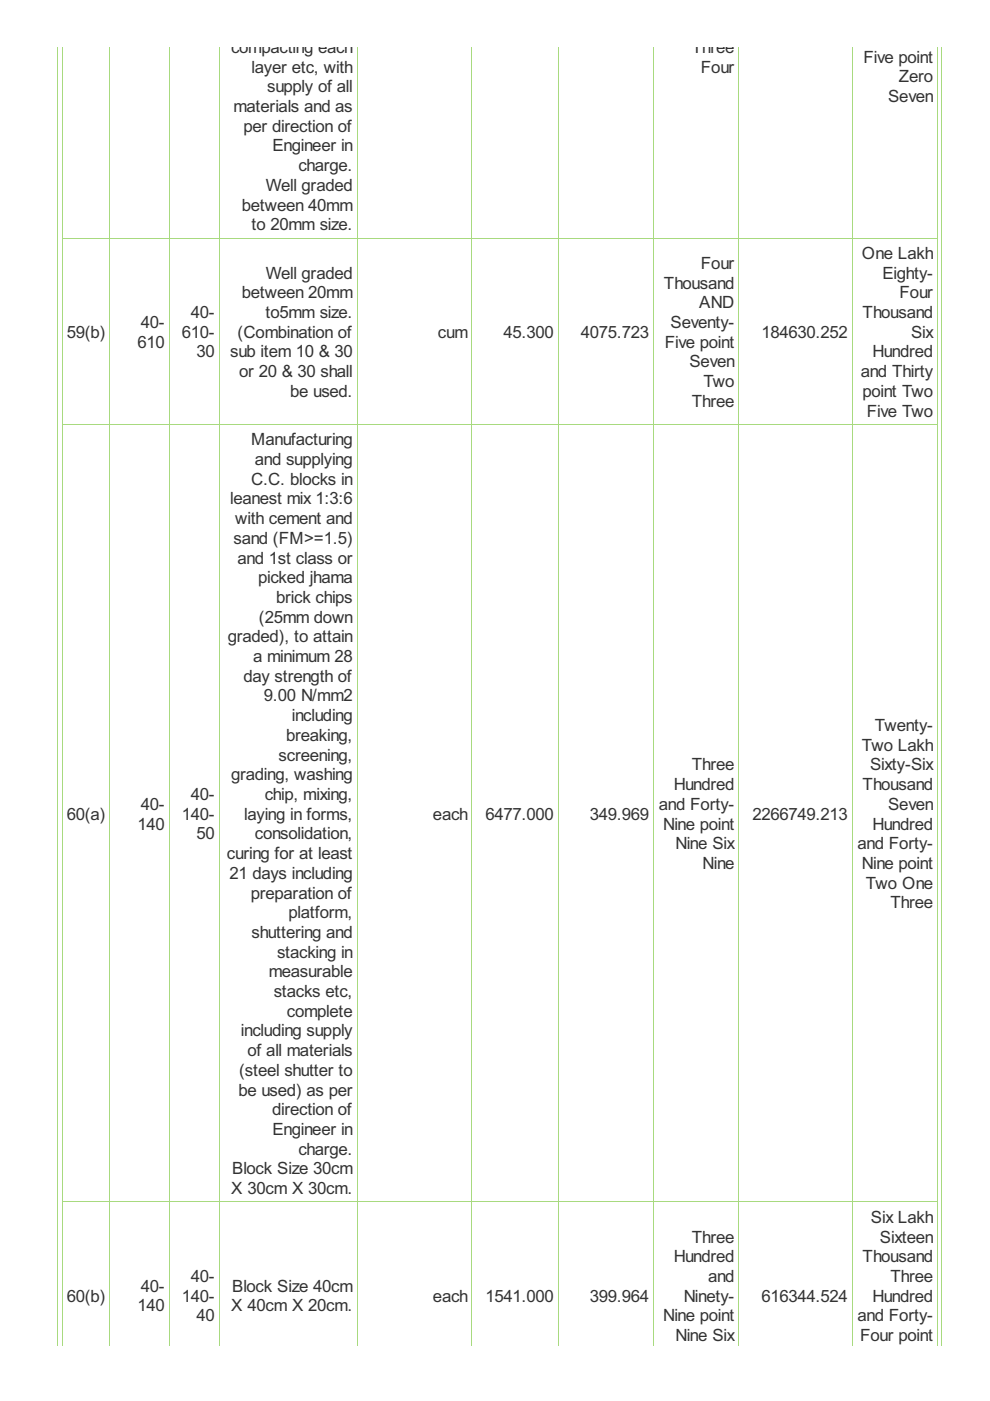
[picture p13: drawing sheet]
<svg xmlns="http://www.w3.org/2000/svg" width="210mm" height="297mm" viewBox="0 0 210 297" stroke-linecap="round" stroke-linejoin="round" font-family="sans-serif">
<defs><g id="words">
<g font-size="4" fill="#333">
<text x="49" y="11.2">compacting each</text>
<text x="146.7" y="11.2">Three</text>
<text x="53.3" y="15.4">layer etc, with</text>
<text x="148.6" y="15.4">Four</text>
<text x="183.1" y="13.3">Five point</text>
<text x="190.6" y="17.5">Zero</text>
<text x="49.5" y="23.7">materials and as</text>
<text x="56.6" y="19.6">supply of all</text>
<text x="188.3" y="21.7">Seven</text>
<text x="51.6" y="27.9">per direction of</text>
<text x="57.7" y="32.1">Engineer in</text>
<text x="56.4" y="40.5">Well graded</text>
<text x="63.3" y="36.3">charge.</text>
<text x="51.2" y="44.6">between 40mm</text>
<text x="53.3" y="48.8">to 20mm size.</text>
<text x="56.4" y="59.1">Well graded</text>
<text x="148.6" y="57">Four</text>
<text x="182.7" y="54.9">One Lakh</text>
<text x="187.1" y="59.1">Eighty-</text>
<text x="51.2" y="63.3">between 20mm</text>
<text x="140.8" y="61.2">Thousand</text>
<text x="148.3" y="65.3">AND</text>
<text x="190.7" y="63.3">Four</text>
<text x="14.2" y="71.6">59(b)</text>
<text x="29.8" y="69.5">40-</text>
<text x="38.5" y="71.6">610-</text>
<text x="40.5" y="67.4">40-</text>
<text x="50.4" y="71.6">(Combination of</text>
<text x="56.3" y="67.4">to5mm size.</text>
<text x="92.8" y="71.6">cum</text>
<text x="106.8" y="71.6">45.300</text>
<text x="123.1" y="71.6">4075.723</text>
<text x="142.2" y="69.5">Seventy-</text>
<text x="161.4" y="71.6">184630.252</text>
<text x="182.9" y="67.4">Thousand</text>
<text x="193.2" y="71.6">Six</text>
<text x="29.1" y="73.7">610</text>
<text x="41.7" y="75.8">30</text>
<text x="48.8" y="75.8">sub item 10 &amp; 30</text>
<text x="141" y="73.7">Five point</text>
<text x="146.2" y="77.9">Seven</text>
<text x="185" y="75.8">Hundred</text>
<text x="50.7" y="80">or 20 &amp; 30 shall</text>
<text x="149.1" y="82.1">Two</text>
<text x="182.5" y="80">and Thirty</text>
<text x="61.5" y="84.1">be used.</text>
<text x="146.7" y="86.2">Three</text>
<text x="182.8" y="84.1">point Two</text>
<text x="183.8" y="88.3">Five Two</text>
<text x="53.2" y="94.4">Manufacturing</text>
<text x="54" y="98.6">and supplying</text>
<text x="48.8" y="106.9">leanest mix 1:3:6</text>
<text x="53.2" y="102.8">C.C. blocks in</text>
<text x="49.9" y="111.1">with cement and</text>
<text x="49.5" y="115.3">sand (FM&gt;=1.5)</text>
<text x="50.4" y="119.5">and 1st class or</text>
<text x="54.7" y="123.7">picked jhama</text>
<text x="58.6" y="127.8">brick chips</text>
<text x="48.3" y="136.2">graded), to attain</text>
<text x="54.9" y="132">(25mm down</text>
<text x="53.7" y="140.4">a minimum 28</text>
<text x="51.6" y="144.5">day strength of</text>
<text x="55.9" y="148.7">9.00 N/mm2</text>
<text x="61.9" y="152.9">including</text>
<text x="185.5" y="155">Twenty-</text>
<text x="59.1" y="161.3">screening,</text>
<text x="60.6" y="157.1">breaking,</text>
<text x="182.7" y="159.2">Two Lakh</text>
<text x="49" y="165.4">grading, washing</text>
<text x="142.9" y="167.5">Hundred</text>
<text x="146.7" y="163.3">Three</text>
<text x="182.9" y="167.5">Thousand</text>
<text x="184.5" y="163.3">Sixty-Six</text>
<text x="14.2" y="173.8">60(a)</text>
<text x="29.8" y="171.7">40-</text>
<text x="38.5" y="173.8">140-</text>
<text x="40.5" y="169.6">40-</text>
<text x="51.8" y="173.8">laying in forms,</text>
<text x="56.1" y="169.6">chip, mixing,</text>
<text x="91.8" y="173.8">each</text>
<text x="102.9" y="173.8">6477.000</text>
<text x="125.1" y="173.8">349.969</text>
<text x="139.7" y="171.7">and Forty-</text>
<text x="159.5" y="173.8">2266749.213</text>
<text x="188.3" y="171.7">Seven</text>
<text x="29.1" y="175.9">140</text>
<text x="41.7" y="178">50</text>
<text x="54" y="178">consolidation,</text>
<text x="140.6" y="175.9">Nine point</text>
<text x="185" y="175.9">Hundred</text>
<text x="48.1" y="182.1">curing for at least</text>
<text x="143.2" y="180.1">Nine Six</text>
<text x="149" y="184.2">Nine</text>
<text x="181.8" y="180.1">and Forty-</text>
<text x="182.7" y="184.2">Nine point</text>
<text x="48.6" y="186.3">21 days including</text>
<text x="53.2" y="190.5">preparation of</text>
<text x="183.6" y="188.4">Two One</text>
<text x="61.2" y="194.7">platform,</text>
<text x="188.8" y="192.6">Three</text>
<text x="53.3" y="198.9">shuttering and</text>
<text x="58.7" y="203">stacking in</text>
<text x="57" y="207.2">measurable</text>
<text x="58" y="211.4">stacks etc,</text>
<text x="60.8" y="215.6">complete</text>
<text x="51.1" y="219.7">including supply</text>
<text x="52.5" y="223.9">of all materials</text>
<text x="50.5" y="232.3">be used) as per</text>
<text x="50.7" y="228.1">(steel shutter to</text>
<text x="57.7" y="236.5">direction of</text>
<text x="57.7" y="240.6">Engineer in</text>
<text x="63.3" y="244.8">charge.</text>
<text x="49.2" y="249">Block Size 30cm</text>
<text x="49" y="253.2">X 30cm X 30cm.</text>
<text x="146.7" y="263.4">Three</text>
<text x="184.6" y="259.3">Six Lakh</text>
<text x="186.6" y="263.4">Sixteen</text>
<text x="142.9" y="267.6">Hundred</text>
<text x="182.9" y="267.6">Thousand</text>
<text x="14.2" y="276">60(b)</text>
<text x="29.8" y="273.9">40-</text>
<text x="38.5" y="276">140-</text>
<text x="40.5" y="271.8">40-</text>
<text x="49.2" y="273.9">Block Size 40cm</text>
<text x="91.8" y="276">each</text>
<text x="102.9" y="276">1541.000</text>
<text x="125.1" y="276">399.964</text>
<text x="145" y="276">Ninety-</text>
<text x="150.1" y="271.8">and</text>
<text x="161.4" y="276">616344.524</text>
<text x="185" y="276">Hundred</text>
<text x="188.8" y="271.8">Three</text>
<text x="29.1" y="278.1">140</text>
<text x="41.7" y="280.1">40</text>
<text x="49" y="278.1">X 40cm X 20cm.</text>
<text x="140.6" y="280.1">Nine point</text>
<text x="181.8" y="280.1">and Forty-</text>
<text x="143.2" y="284.3">Nine Six</text>
<text x="182.4" y="284.3">Four point</text>
</g>
</g></defs>
<g fill="none" stroke="#a8da7f" stroke-width=".21">
<path d="M12.2 9.9v275.3M13.2 9.9v275.3M23.3 9.9v275.3M35.8 9.9v275.3M46.5 9.9v275.3M75.7 9.9v275.3M100.1 9.9v275.3M118.4 9.9v275.3M138.5 9.9v275.3M156.6 9.9v275.3M180.7 9.9v275.3M198.8 9.9v275.3"/>
<path d="M199.6 9.9v275.3M13.1 50.5h185.8M13.1 90h185.8M13.1 254.8h185.8"/>
</g>
<use href="#words"/>
</svg>
